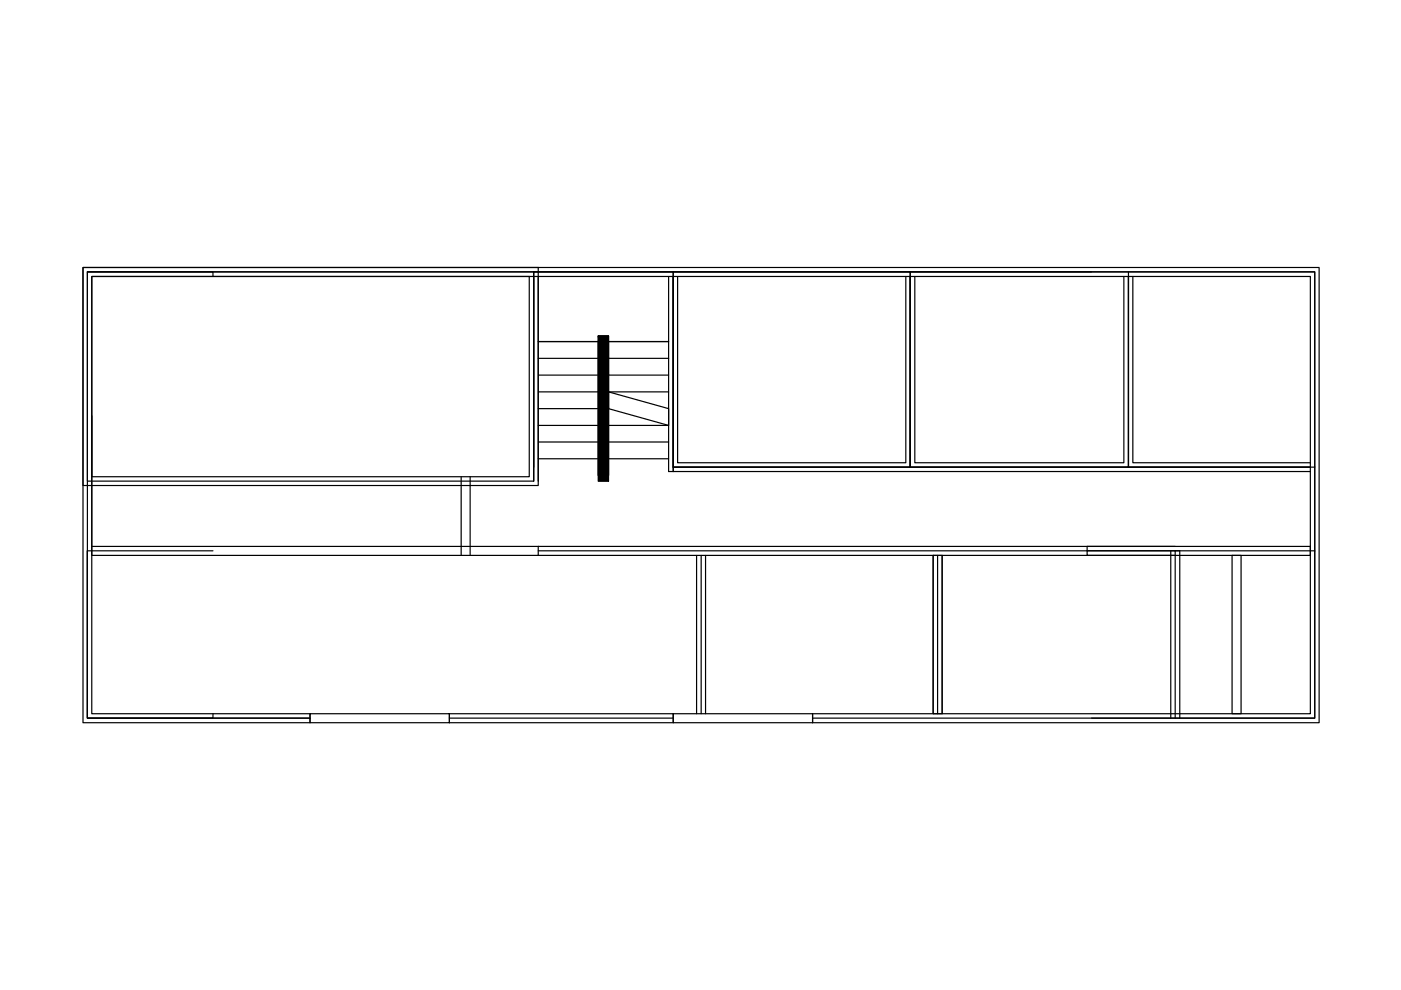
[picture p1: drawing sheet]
<svg xmlns="http://www.w3.org/2000/svg" width="297mm" height="210mm" viewBox="0 0 297 210" stroke-linecap="round" stroke-linejoin="round" font-family="sans-serif">
<!-- layer: 0 -->
<g fill="none" stroke="#000" stroke-width=".25">
<path d="M17.6 56.7h262.1v96.5h-107.4v-1.9h105.5v-92.7h-258.3v92.7h46.2v1.9h-48.1zM17.6 56.7h96.5v46.2h-96.5zM18.5 57.6h26.7v1M18.5 57.6h94.6v44.4h-94.6zM19.5 58.6h92.7v42.5h-92.7zM114.1 58.6v43.4M141.8 58.6v41.4h136M142.7 57.6h50.3v41.4h-50.3zM143.7 58.6v39.5h48.4v-39.5M193 57.6h46.3v41.4h-46.3zM194 58.6v39.5h44.3v-39.5M231.4 57.6h-118.3v44.4v-43.4"/>
<path d="M239.3 57.6h39.5v94.7h-47.4M240.2 58.6v39.5h37.6M19.5 88.2v27.7M113.1 99v-41.4h29.6v41.4h136.1M277.8 99h-38.5v-40.4v40.4h-46.3v-40.4v40.4h-50.3v-40.4v41.4M18.5 116.8v35.5h47.2h-47.2v-94.7h260.3v94.7h-106.5M19.5 115.9h94.6v1.9h-94.6zM45.2 116.8h-26.7v35.5h26.7v-1M97.8 101.1v16.7M99.7 101.1v16.7M114.1 116.8h164.7M114.1 115.9h135.1"/>
<path d="M114.1 117.8h135.1M147.7 117.8v33.5M148.7 117.8v33.5M149.6 117.8v33.5M197.9 117.8h1.9v33.5h-1.9zM197.9 117.8v33.5M198.8 117.8v33.5M199.8 117.8v33.5M230.5 115.9h47.3v1.9h-47.3zM248.2 116.8v35.5M249.2 116.8v35.5M250.1 116.8v35.5"/>
<path d="M261.2 117.8h1.9v33.5h-1.9zM65.7 151.3h29.6v1.9h-29.6zM95.3 152.3h47.4M95.3 151.3h47.4v1.9h-47.4zM142.7 151.3h29.6v1.9h-29.6z"/>
</g>
<!-- layer: hatches -->
<g fill="none" stroke="#000" stroke-width=".25">
<path d="M114.1 72.4h12.8v28.4v-29.6h2.1v29.6v-28.4h12.8h-12.8M114.1 79.5h12.8M114.1 76h12.8M126.9 71.2h2.1v30.8h-2.1zM129 79.5h12.8M129 76h12.8M114.1 97.3h12.8M114.1 93.7h12.8M114.1 90.2h12.8M114.1 86.6h12.8M114.1 83.1h12.8M129 86.6h.1"/>
<path d="M129 83.1l12.8 3.5v3.6l-12.8-3.6zM129 97.3h12.8M129 93.7h12.8M129 90.2h12.8M129 83.1h12.8M142.7 99v1"/>
</g>
<path d="M126.9 71.2l2.1 30.8v-30.8zM126.9 71.2l2.1 30.8h-2.1z" fill="#000" stroke="#000" stroke-width=".21"/>
</svg>
